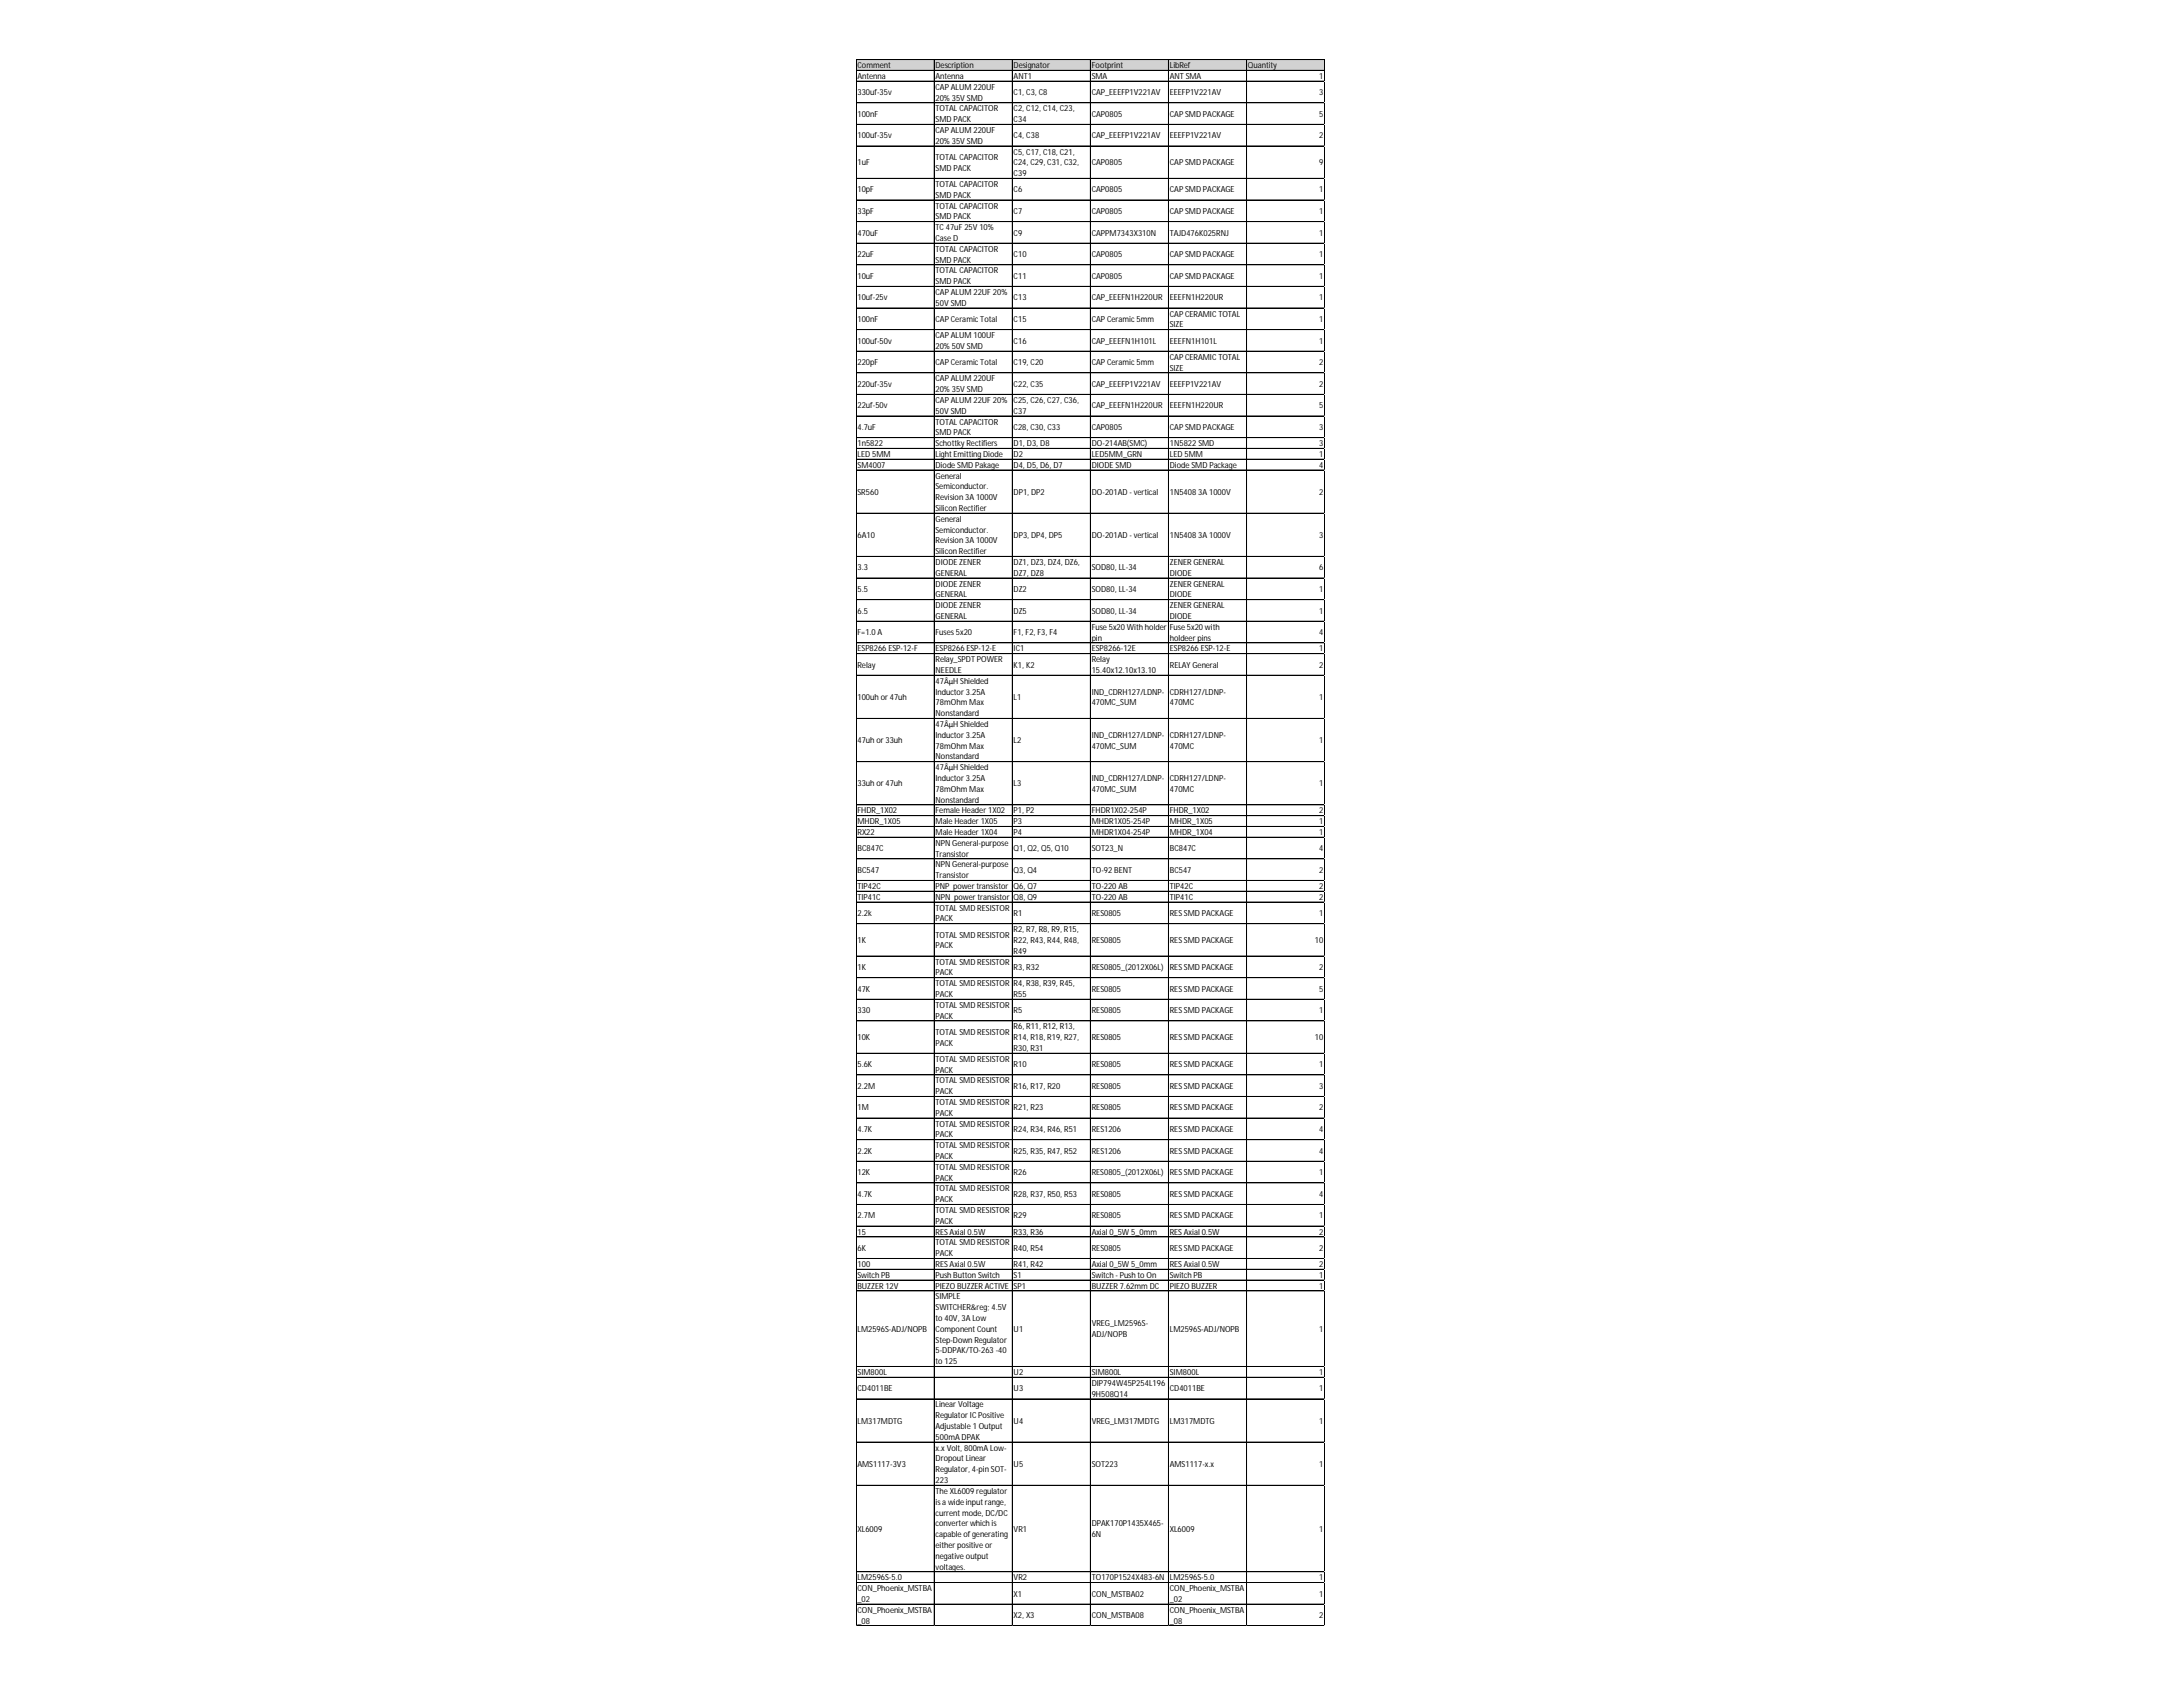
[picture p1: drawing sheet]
<svg xmlns="http://www.w3.org/2000/svg" width="279mm" height="216mm" viewBox="0 0 279 216" stroke-linecap="round" stroke-linejoin="round" font-family="sans-serif">
<defs><g id="words">
<g font-size="1.1">
<text x="109.7" y="8.7">Comment</text>
<text x="109.7" y="10.1">Antenna</text>
<text x="119.7" y="8.7">Description</text>
<text x="119.7" y="10.1">Antenna</text>
<text x="119.7" y="11.5">CAP ALUM 220UF</text>
<text x="129.7" y="8.7">Designator</text>
<text x="129.7" y="10.1">ANT1</text>
<text x="139.7" y="8.7">Footprint</text>
<text x="139.7" y="10.1">SMA</text>
<text x="149.7" y="8.7">LibRef</text>
<text x="149.7" y="10.1">ANT SMA</text>
<text x="159.7" y="8.7">Quantity</text>
<text x="168.8" y="10.1">1</text>
<text x="109.7" y="12.2">330uf-35v</text>
<text x="109.7" y="14.9">100nF</text>
<text x="109.7" y="17.7">100uf-35v</text>
<text x="119.7" y="12.9">20% 35V SMD</text>
<text x="119.7" y="14.3">TOTAL CAPACITOR</text>
<text x="119.7" y="15.6">SMD PACK</text>
<text x="119.7" y="17">CAP ALUM 220UF</text>
<text x="129.7" y="12.2">C1, C3, C8</text>
<text x="129.7" y="14.3">C2, C12, C14, C23,</text>
<text x="129.7" y="15.6">C34</text>
<text x="129.7" y="17.7">C4, C38</text>
<text x="139.7" y="12.2">CAP_EEEFP1V221AV</text>
<text x="139.7" y="14.9">CAP0805</text>
<text x="139.7" y="17.7">CAP_EEEFP1V221AV</text>
<text x="149.7" y="12.2">EEEFP1V221AV</text>
<text x="149.7" y="14.9">CAP SMD PACKAGE</text>
<text x="149.7" y="17.7">EEEFP1V221AV</text>
<text x="168.8" y="12.2">3</text>
<text x="168.8" y="14.9">5</text>
<text x="168.8" y="17.7">2</text>
<text x="109.7" y="21.2">1uF</text>
<text x="119.7" y="18.4">20% 35V SMD</text>
<text x="119.7" y="20.5">TOTAL CAPACITOR</text>
<text x="119.7" y="21.9">SMD PACK</text>
<text x="119.7" y="23.9">TOTAL CAPACITOR</text>
<text x="129.7" y="19.8">C5, C17, C18, C21,</text>
<text x="129.7" y="21.2">C24, C29, C31, C32,</text>
<text x="129.7" y="22.5">C39</text>
<text x="139.7" y="21.2">CAP0805</text>
<text x="149.7" y="21.2">CAP SMD PACKAGE</text>
<text x="168.8" y="21.2">9</text>
<text x="109.7" y="24.6">10pF</text>
<text x="109.7" y="27.4">33pF</text>
<text x="119.7" y="25.3">SMD PACK</text>
<text x="119.7" y="26.7">TOTAL CAPACITOR</text>
<text x="119.7" y="28.1">SMD PACK</text>
<text x="119.7" y="29.5">TC 47uF 25V 10%</text>
<text x="129.7" y="24.6">C6</text>
<text x="129.7" y="27.4">C7</text>
<text x="139.7" y="24.6">CAP0805</text>
<text x="139.7" y="27.4">CAP0805</text>
<text x="149.7" y="24.6">CAP SMD PACKAGE</text>
<text x="149.7" y="27.4">CAP SMD PACKAGE</text>
<text x="168.8" y="24.6">1</text>
<text x="168.8" y="27.4">1</text>
<text x="109.7" y="30.1">470uF</text>
<text x="109.7" y="32.9">22uF</text>
<text x="109.7" y="35.7">10uF</text>
<text x="119.7" y="30.8">Case D</text>
<text x="119.7" y="32.2">TOTAL CAPACITOR</text>
<text x="119.7" y="33.6">SMD PACK</text>
<text x="119.7" y="35">TOTAL CAPACITOR</text>
<text x="129.7" y="30.1">C9</text>
<text x="129.7" y="32.9">C10</text>
<text x="129.7" y="35.7">C11</text>
<text x="139.7" y="30.1">CAPPM7343X310N</text>
<text x="139.7" y="32.9">CAP0805</text>
<text x="139.7" y="35.7">CAP0805</text>
<text x="149.7" y="30.1">TAJD476K025RNJ</text>
<text x="149.7" y="32.9">CAP SMD PACKAGE</text>
<text x="149.7" y="35.7">CAP SMD PACKAGE</text>
<text x="168.8" y="30.1">1</text>
<text x="168.8" y="32.9">1</text>
<text x="168.8" y="35.7">1</text>
<text x="109.7" y="38.4">10uf-25v</text>
<text x="109.7" y="41.2">100nF</text>
<text x="119.7" y="36.4">SMD PACK</text>
<text x="119.7" y="37.8">CAP ALUM 22UF 20%</text>
<text x="119.7" y="39.1">50V SMD</text>
<text x="119.7" y="41.2">CAP Ceramic Total</text>
<text x="129.7" y="38.4">C13</text>
<text x="129.7" y="41.2">C15</text>
<text x="139.7" y="38.4">CAP_EEEFN1H220UR</text>
<text x="139.7" y="41.2">CAP Ceramic 5mm</text>
<text x="149.7" y="38.4">EEEFN1H220UR</text>
<text x="149.7" y="40.5">CAP CERAMIC TOTAL</text>
<text x="149.7" y="41.9">SIZE</text>
<text x="168.8" y="38.4">1</text>
<text x="168.8" y="41.2">1</text>
<text x="109.7" y="44">100uf-50v</text>
<text x="109.7" y="46.7">220pF</text>
<text x="119.7" y="43.3">CAP ALUM 100UF</text>
<text x="119.7" y="44.7">20% 50V SMD</text>
<text x="119.7" y="46.7">CAP Ceramic Total</text>
<text x="129.7" y="44">C16</text>
<text x="129.7" y="46.7">C19, C20</text>
<text x="139.7" y="44">CAP_EEEFN1H101L</text>
<text x="139.7" y="46.7">CAP Ceramic 5mm</text>
<text x="149.7" y="44">EEEFN1H101L</text>
<text x="149.7" y="46">CAP CERAMIC TOTAL</text>
<text x="149.7" y="47.4">SIZE</text>
<text x="168.8" y="44">1</text>
<text x="168.8" y="46.7">2</text>
<text x="109.7" y="49.5">220uf-35v</text>
<text x="109.7" y="52.3">22uf-50v</text>
<text x="119.7" y="48.8">CAP ALUM 220UF</text>
<text x="119.7" y="50.2">20% 35V SMD</text>
<text x="119.7" y="51.6">CAP ALUM 22UF 20%</text>
<text x="119.7" y="53">50V SMD</text>
<text x="129.7" y="49.5">C22, C35</text>
<text x="129.7" y="51.6">C25, C26, C27, C36,</text>
<text x="129.7" y="53">C37</text>
<text x="139.7" y="49.5">CAP_EEEFP1V221AV</text>
<text x="139.7" y="52.3">CAP_EEEFN1H220UR</text>
<text x="149.7" y="49.5">EEEFP1V221AV</text>
<text x="149.7" y="52.3">EEEFN1H220UR</text>
<text x="168.8" y="49.5">2</text>
<text x="168.8" y="52.3">5</text>
<text x="109.7" y="55">4.7uF</text>
<text x="109.7" y="57.1">1n5822</text>
<text x="109.7" y="58.5">LED 5MM</text>
<text x="109.7" y="59.9">SM4007</text>
<text x="119.7" y="54.3">TOTAL CAPACITOR</text>
<text x="119.7" y="55.7">SMD PACK</text>
<text x="119.7" y="57.1">Schottky Rectifiers</text>
<text x="119.7" y="58.5">Light Emitting Diode</text>
<text x="119.7" y="59.9">Diode SMD Pakage</text>
<text x="129.7" y="55">C28, C30, C33</text>
<text x="129.7" y="57.1">D1, D3, D8</text>
<text x="129.7" y="58.5">D2</text>
<text x="129.7" y="59.9">D4, D5, D6, D7</text>
<text x="139.7" y="55">CAP0805</text>
<text x="139.7" y="57.1">DO-214AB(SMC)</text>
<text x="139.7" y="58.5">LED5MM_GRN</text>
<text x="139.7" y="59.9">DIODE SMD</text>
<text x="149.7" y="55">CAP SMD PACKAGE</text>
<text x="149.7" y="57.1">1N5822 SMD</text>
<text x="149.7" y="58.5">LED 5MM</text>
<text x="149.7" y="59.9">Diode SMD Package</text>
<text x="168.8" y="55">3</text>
<text x="168.8" y="57.1">3</text>
<text x="168.8" y="58.5">1</text>
<text x="168.8" y="59.9">4</text>
<text x="109.7" y="63.3">SR560</text>
<text x="119.7" y="61.3">General</text>
<text x="119.7" y="62.6">Semiconductor.</text>
<text x="119.7" y="64">Revision 3A 1000V</text>
<text x="119.7" y="65.4">Silicon Rectifier</text>
<text x="129.7" y="63.3">DP1, DP2</text>
<text x="139.7" y="63.3">DO-201AD - vertical</text>
<text x="149.7" y="63.3">1N5408 3A 1000V</text>
<text x="168.8" y="63.3">2</text>
<text x="109.7" y="68.9">6A10</text>
<text x="119.7" y="66.8">General</text>
<text x="119.7" y="68.2">Semiconductor.</text>
<text x="119.7" y="69.5">Revision 3A 1000V</text>
<text x="119.7" y="70.9">Silicon Rectifier</text>
<text x="129.7" y="68.9">DP3, DP4, DP5</text>
<text x="139.7" y="68.9">DO-201AD - vertical</text>
<text x="149.7" y="68.9">1N5408 3A 1000V</text>
<text x="168.8" y="68.9">3</text>
<text x="109.7" y="73">3.3</text>
<text x="109.7" y="75.8">5.5</text>
<text x="119.7" y="72.3">DIODE ZENER</text>
<text x="119.7" y="73.7">GENERAL</text>
<text x="119.7" y="75.1">DIODE ZENER</text>
<text x="119.7" y="76.5">GENERAL</text>
<text x="119.7" y="77.8">DIODE ZENER</text>
<text x="129.7" y="72.3">DZ1, DZ3, DZ4, DZ6,</text>
<text x="129.7" y="73.7">DZ7, DZ8</text>
<text x="129.7" y="75.8">DZ2</text>
<text x="139.7" y="73">SOD80, LL-34</text>
<text x="139.7" y="75.8">SOD80, LL-34</text>
<text x="149.7" y="72.3">ZENER GENERAL</text>
<text x="149.7" y="73.7">DIODE</text>
<text x="149.7" y="75.1">ZENER GENERAL</text>
<text x="149.7" y="76.5">DIODE</text>
<text x="149.7" y="77.8">ZENER GENERAL</text>
<text x="168.8" y="73">6</text>
<text x="168.8" y="75.8">1</text>
<text x="109.7" y="78.5">6.5</text>
<text x="109.7" y="81.3">F=1.0 A</text>
<text x="109.7" y="83.4">ESP8266 ESP-12-F</text>
<text x="119.7" y="79.2">GENERAL</text>
<text x="119.7" y="81.3">Fuses5x20</text>
<text x="119.7" y="83.4">ESP8266 ESP-12-E</text>
<text x="129.7" y="78.5">DZ5</text>
<text x="129.7" y="81.3">F1, F2, F3, F4</text>
<text x="129.7" y="83.4">IC1</text>
<text x="139.7" y="78.5">SOD80, LL-34</text>
<text x="139.7" y="80.6">Fuse 5x20 With holder</text>
<text x="139.7" y="82">pin</text>
<text x="139.7" y="83.4">ESP8266-12E</text>
<text x="149.7" y="79.2">DIODE</text>
<text x="149.7" y="80.6">Fuse 5x20 with</text>
<text x="149.7" y="82">holdeer pins</text>
<text x="149.7" y="83.4">ESP8266 ESP-12-E</text>
<text x="168.8" y="78.5">1</text>
<text x="168.8" y="81.3">4</text>
<text x="168.8" y="83.4">1</text>
<text x="109.7" y="85.4">Relay</text>
<text x="109.7" y="89.6">100uh or 47uh</text>
<text x="119.7" y="84.7">Relay_SPDT POWER</text>
<text x="119.7" y="86.1">NEEDLE</text>
<text x="119.7" y="87.5">47ÂµH Shielded</text>
<text x="119.7" y="88.9">Inductor 3.25A</text>
<text x="129.7" y="85.4">K1, K2</text>
<text x="129.7" y="89.6">L1</text>
<text x="139.7" y="84.7">Relay</text>
<text x="139.7" y="86.1">15.40x12.10x13.10</text>
<text x="139.7" y="88.9">IND_CDRH127/LDNP-</text>
<text x="149.7" y="85.4">RELAY General</text>
<text x="149.7" y="88.9">CDRH127/LDNP-</text>
<text x="168.8" y="85.4">2</text>
<text x="168.8" y="89.6">1</text>
<text x="109.7" y="95.1">47uh or 33uh</text>
<text x="119.7" y="90.3">78mOhm Max</text>
<text x="119.7" y="91.7">Nonstandard</text>
<text x="119.7" y="93">47ÂµH Shielded</text>
<text x="119.7" y="94.4">Inductor 3.25A</text>
<text x="119.7" y="95.8">78mOhm Max</text>
<text x="129.7" y="95.1">L2</text>
<text x="139.7" y="90.3">470MC_SUM</text>
<text x="139.7" y="94.4">IND_CDRH127/LDNP-</text>
<text x="139.7" y="95.8">470MC_SUM</text>
<text x="149.7" y="90.3">470MC</text>
<text x="149.7" y="94.4">CDRH127/LDNP-</text>
<text x="149.7" y="95.8">470MC</text>
<text x="168.8" y="95.1">1</text>
<text x="109.7" y="100.6">33uh or 47uh</text>
<text x="119.7" y="97.2">Nonstandard</text>
<text x="119.7" y="98.6">47ÂµH Shielded</text>
<text x="119.7" y="100">Inductor 3.25A</text>
<text x="119.7" y="101.3">78mOhm Max</text>
<text x="129.7" y="100.6">L3</text>
<text x="139.7" y="100">IND_CDRH127/LDNP-</text>
<text x="139.7" y="101.3">470MC_SUM</text>
<text x="149.7" y="100">CDRH127/LDNP-</text>
<text x="149.7" y="101.3">470MC</text>
<text x="168.8" y="100.6">1</text>
<text x="109.7" y="104.1">FHDR_1X02</text>
<text x="109.7" y="105.5">MHDR_1X05</text>
<text x="109.7" y="106.9">RX22</text>
<text x="119.7" y="102.7">Nonstandard</text>
<text x="119.7" y="104.1">Female Header 1X02</text>
<text x="119.7" y="105.5">Male Header 1X05</text>
<text x="119.7" y="106.9">Male Header 1X04</text>
<text x="129.7" y="104.1">P1, P2</text>
<text x="129.7" y="105.5">P3</text>
<text x="129.7" y="106.9">P4</text>
<text x="139.7" y="104.1">FHDR1X02-254P</text>
<text x="139.7" y="105.5">MHDR1X05-254P</text>
<text x="139.7" y="106.9">MHDR1X04-254P</text>
<text x="149.7" y="104.1">FHDR_1X02</text>
<text x="149.7" y="105.5">MHDR_1X05</text>
<text x="149.7" y="106.9">MHDR_1X04</text>
<text x="168.8" y="104.1">2</text>
<text x="168.8" y="105.5">1</text>
<text x="168.8" y="106.9">1</text>
<text x="109.7" y="108.9">BC847C</text>
<text x="109.7" y="111.7">BC547</text>
<text x="109.7" y="113.8">TIP42C</text>
<text x="119.7" y="108.2">NPN General-purpose</text>
<text x="119.7" y="109.6">Transistor</text>
<text x="119.7" y="111">NPN General-purpose</text>
<text x="119.7" y="112.4">Transistor</text>
<text x="119.7" y="113.8">PNP power transistor</text>
<text x="129.7" y="108.9">Q1, Q2, Q5, Q10</text>
<text x="129.7" y="111.7">Q3, Q4</text>
<text x="129.7" y="113.8">Q6, Q7</text>
<text x="139.7" y="108.9">SOT23_N</text>
<text x="139.7" y="111.7">TO-92 BENT</text>
<text x="139.7" y="113.8">TO-220 AB</text>
<text x="149.7" y="108.9">BC847C</text>
<text x="149.7" y="111.7">BC547</text>
<text x="149.7" y="113.8">TIP42C</text>
<text x="168.8" y="108.9">4</text>
<text x="168.8" y="111.7">2</text>
<text x="168.8" y="113.8">2</text>
<text x="109.7" y="115.2">TIP41C</text>
<text x="109.7" y="117.2">2.2k</text>
<text x="119.7" y="115.2">NPN power transistor</text>
<text x="119.7" y="116.5">TOTAL SMD RESISTOR</text>
<text x="119.7" y="117.9">PACK</text>
<text x="119.7" y="120">TOTAL SMD RESISTOR</text>
<text x="129.7" y="115.2">Q8, Q9</text>
<text x="129.7" y="117.2">R1</text>
<text x="129.7" y="119.3">R2, R7, R8, R9, R15,</text>
<text x="139.7" y="115.2">TO-220 AB</text>
<text x="139.7" y="117.2">RES0805</text>
<text x="149.7" y="115.2">TIP41C</text>
<text x="149.7" y="117.2">RES SMD PACKAGE</text>
<text x="168.8" y="115.2">2</text>
<text x="168.8" y="117.2">1</text>
<text x="109.7" y="120.7">1K</text>
<text x="109.7" y="124.1">1K</text>
<text x="119.7" y="121.4">PACK</text>
<text x="119.7" y="123.5">TOTAL SMD RESISTOR</text>
<text x="119.7" y="124.8">PACK</text>
<text x="129.7" y="120.7">R22, R43, R44, R48,</text>
<text x="129.7" y="122.1">R49</text>
<text x="129.7" y="124.1">R3, R32</text>
<text x="139.7" y="120.7">RES0805</text>
<text x="139.7" y="124.1">RES0805_(2012X06L)</text>
<text x="149.7" y="120.7">RES SMD PACKAGE</text>
<text x="149.7" y="124.1">RES SMD PACKAGE</text>
<text x="168.3" y="120.7">10</text>
<text x="168.8" y="124.1">2</text>
<text x="109.7" y="126.9">47K</text>
<text x="109.7" y="129.7">330</text>
<text x="119.7" y="126.2">TOTAL SMD RESISTOR</text>
<text x="119.7" y="127.6">PACK</text>
<text x="119.7" y="129">TOTAL SMD RESISTOR</text>
<text x="119.7" y="130.4">PACK</text>
<text x="129.7" y="126.2">R4, R38, R39, R45,</text>
<text x="129.7" y="127.6">R55</text>
<text x="129.7" y="129.7">R5</text>
<text x="129.7" y="131.7">R6, R11, R12, R13,</text>
<text x="139.7" y="126.9">RES0805</text>
<text x="139.7" y="129.7">RES0805</text>
<text x="149.7" y="126.9">RES SMD PACKAGE</text>
<text x="149.7" y="129.7">RES SMD PACKAGE</text>
<text x="168.8" y="126.9">5</text>
<text x="168.8" y="129.7">1</text>
<text x="109.7" y="133.1">10K</text>
<text x="109.7" y="136.6">5.6K</text>
<text x="119.7" y="132.4">TOTAL SMD RESISTOR</text>
<text x="119.7" y="133.8">PACK</text>
<text x="119.7" y="135.9">TOTAL SMD RESISTOR</text>
<text x="119.7" y="137.3">PACK</text>
<text x="129.7" y="133.1">R14, R18, R19, R27,</text>
<text x="129.7" y="134.5">R30, R31</text>
<text x="129.7" y="136.6">R10</text>
<text x="139.7" y="133.1">RES0805</text>
<text x="139.7" y="136.6">RES0805</text>
<text x="149.7" y="133.1">RES SMD PACKAGE</text>
<text x="149.7" y="136.6">RES SMD PACKAGE</text>
<text x="168.3" y="133.1">10</text>
<text x="168.8" y="136.6">1</text>
<text x="109.7" y="139.4">2.2M</text>
<text x="109.7" y="142.1">1M</text>
<text x="119.7" y="138.7">TOTAL SMD RESISTOR</text>
<text x="119.7" y="140">PACK</text>
<text x="119.7" y="141.4">TOTAL SMD RESISTOR</text>
<text x="119.7" y="142.8">PACK</text>
<text x="129.7" y="139.4">R16, R17, R20</text>
<text x="129.7" y="142.1">R21, R23</text>
<text x="139.7" y="139.4">RES0805</text>
<text x="139.7" y="142.1">RES0805</text>
<text x="149.7" y="139.4">RES SMD PACKAGE</text>
<text x="149.7" y="142.1">RES SMD PACKAGE</text>
<text x="168.8" y="139.4">3</text>
<text x="168.8" y="142.1">2</text>
<text x="109.7" y="144.9">4.7K</text>
<text x="109.7" y="147.6">2.2K</text>
<text x="119.7" y="144.2">TOTAL SMD RESISTOR</text>
<text x="119.7" y="145.6">PACK</text>
<text x="119.7" y="147">TOTAL SMD RESISTOR</text>
<text x="119.7" y="148.3">PACK</text>
<text x="119.7" y="149.7">TOTAL SMD RESISTOR</text>
<text x="129.7" y="144.9">R24, R34, R46, R51</text>
<text x="129.7" y="147.6">R25, R35, R47, R52</text>
<text x="139.7" y="144.9">RES1206</text>
<text x="139.7" y="147.6">RES1206</text>
<text x="149.7" y="144.9">RES SMD PACKAGE</text>
<text x="149.7" y="147.6">RES SMD PACKAGE</text>
<text x="168.8" y="144.9">4</text>
<text x="168.8" y="147.6">4</text>
<text x="109.7" y="150.4">12K</text>
<text x="109.7" y="153.2">4.7K</text>
<text x="109.7" y="155.9">2.7M</text>
<text x="119.7" y="151.1">PACK</text>
<text x="119.7" y="152.5">TOTAL SMD RESISTOR</text>
<text x="119.7" y="153.9">PACK</text>
<text x="119.7" y="155.2">TOTAL SMD RESISTOR</text>
<text x="129.7" y="150.4">R26</text>
<text x="129.7" y="153.2">R28, R37, R50, R53</text>
<text x="129.7" y="155.9">R29</text>
<text x="139.7" y="150.4">RES0805_(2012X06L)</text>
<text x="139.7" y="153.2">RES0805</text>
<text x="139.7" y="155.9">RES0805</text>
<text x="149.7" y="150.4">RES SMD PACKAGE</text>
<text x="149.7" y="153.2">RES SMD PACKAGE</text>
<text x="149.7" y="155.9">RES SMD PACKAGE</text>
<text x="168.8" y="150.4">1</text>
<text x="168.8" y="153.2">4</text>
<text x="168.8" y="155.9">1</text>
<text x="109.7" y="158">15</text>
<text x="109.7" y="160.1">6K</text>
<text x="119.7" y="156.6">PACK</text>
<text x="119.7" y="158">RES Axial 0.5W</text>
<text x="119.7" y="159.4">TOTAL SMD RESISTOR</text>
<text x="119.7" y="160.8">PACK</text>
<text x="129.7" y="158">R33, R36</text>
<text x="129.7" y="160.1">R40, R54</text>
<text x="139.7" y="158">Axial 0_5W 5_0mm</text>
<text x="139.7" y="160.1">RES0805</text>
<text x="149.7" y="158">RES Axial 0.5W</text>
<text x="149.7" y="160.1">RES SMD PACKAGE</text>
<text x="168.8" y="158">2</text>
<text x="168.8" y="160.1">2</text>
<text x="109.7" y="162.2">100</text>
<text x="109.7" y="163.5">Switch PB</text>
<text x="109.7" y="164.9">BUZZER 12V</text>
<text x="119.7" y="162.2">RES Axial 0.5W</text>
<text x="119.7" y="163.5">Push Button Switch</text>
<text x="119.7" y="164.9">PIEZO BUZZER ACTIVE</text>
<text x="119.7" y="166.3">SIMPLE</text>
<text x="119.7" y="167.7">SWITCHER&amp;reg; 4.5V</text>
<text x="129.7" y="162.2">R41, R42</text>
<text x="129.7" y="163.5">S1</text>
<text x="129.7" y="164.9">SP1</text>
<text x="139.7" y="162.2">Axial 0_5W 5_0mm</text>
<text x="139.7" y="163.5">Switch - Push to On</text>
<text x="139.7" y="164.9">BUZZER 7.62mm DC</text>
<text x="149.7" y="162.2">RES Axial 0.5W</text>
<text x="149.7" y="163.5">Switch PB</text>
<text x="149.7" y="164.9">PIEZO BUZZER</text>
<text x="168.8" y="162.2">2</text>
<text x="168.8" y="163.5">1</text>
<text x="168.8" y="164.9">1</text>
<text x="109.7" y="170.5">LM2596S-ADJ/NOPB</text>
<text x="119.7" y="169.1">to 40V, 3A Low</text>
<text x="119.7" y="170.5">Component Count</text>
<text x="119.7" y="171.8">Step-Down Regulator</text>
<text x="119.7" y="173.2">5-DDPAK/TO-263 -40</text>
<text x="129.7" y="170.5">U1</text>
<text x="139.7" y="169.8">VREG_LM2596S-</text>
<text x="139.7" y="171.1">ADJ/NOPB</text>
<text x="149.7" y="170.5">LM2596S-ADJ/NOPB</text>
<text x="168.8" y="170.5">1</text>
<text x="109.7" y="176">SIM800L</text>
<text x="109.7" y="178.1">CD4011BE</text>
<text x="119.7" y="174.6">to 125</text>
<text x="129.7" y="176">U2</text>
<text x="129.7" y="178.1">U3</text>
<text x="139.7" y="176">SIM800L</text>
<text x="139.7" y="177.4">DIP794W45P254L196</text>
<text x="139.7" y="178.7">9H508Q14</text>
<text x="149.7" y="176">SIM800L</text>
<text x="149.7" y="178.1">CD4011BE</text>
<text x="168.8" y="176">1</text>
<text x="168.8" y="178.1">1</text>
<text x="109.7" y="182.2">LM317MDTG</text>
<text x="119.7" y="180.1">Linear Voltage</text>
<text x="119.7" y="181.5">Regulator IC Positive</text>
<text x="119.7" y="182.9">Adjustable 1 Output</text>
<text x="119.7" y="184.3">500mA DPAK</text>
<text x="119.7" y="185.7">x.x Volt, 800mA Low-</text>
<text x="129.7" y="182.2">U4</text>
<text x="139.7" y="182.2">VREG_LM317MDTG</text>
<text x="149.7" y="182.2">LM317MDTG</text>
<text x="168.8" y="182.2">1</text>
<text x="109.7" y="187.7">AMS1117-3V3</text>
<text x="119.7" y="187">Dropout Linear</text>
<text x="119.7" y="188.4">Regulator, 4-pin SOT-</text>
<text x="119.7" y="189.8">223</text>
<text x="119.7" y="191.2">The XL6009 regulator</text>
<text x="129.7" y="187.7">U5</text>
<text x="139.7" y="187.7">SOT223</text>
<text x="149.7" y="187.7">AMS1117-x.x</text>
<text x="168.8" y="187.7">1</text>
<text x="109.7" y="196">XL6009</text>
<text x="119.7" y="192.6">isa wide input range,</text>
<text x="119.7" y="194">current mode, DC/DC</text>
<text x="119.7" y="195.3">converter which is</text>
<text x="119.7" y="196.7">capable of generating</text>
<text x="129.7" y="196">VR1</text>
<text x="139.7" y="195.3">DPAK170P1435X465-</text>
<text x="139.7" y="196.7">6N</text>
<text x="149.7" y="196">XL6009</text>
<text x="168.8" y="196">1</text>
<text x="109.7" y="202.2">LM2596S-5.0</text>
<text x="109.7" y="203.6">CON_Phoenix_MSTBA</text>
<text x="119.7" y="198.1">either positive or</text>
<text x="119.7" y="199.5">negative output</text>
<text x="119.7" y="200.9">voltages.</text>
<text x="129.7" y="202.2">VR2</text>
<text x="139.7" y="202.2">TO170P1524X483-6N</text>
<text x="149.7" y="202.2">LM2596S-5.0</text>
<text x="149.7" y="203.6">CON_Phoenix_MSTBA</text>
<text x="168.8" y="202.2">1</text>
<text x="109.7" y="205">_02</text>
<text x="109.7" y="206.4">CON_Phoenix_MSTBA</text>
<text x="109.7" y="207.8">_08</text>
<text x="129.7" y="204.3">X1</text>
<text x="129.7" y="207.1">X2, X3</text>
<text x="139.7" y="204.3">CON_MSTBA02</text>
<text x="139.7" y="207.1">CON_MSTBA08</text>
<text x="149.7" y="205">_02</text>
<text x="149.7" y="206.4">CON_Phoenix_MSTBA</text>
<text x="149.7" y="207.8">_08</text>
<text x="168.8" y="204.3">1</text>
<text x="168.8" y="207.1">2</text>
</g>
</g></defs>
<path d="M109.6 7.6h60v1.4h-60z" fill="#d3d3d3"/>
<g fill="none" stroke="#000" stroke-width=".13">
<path d="M109.6 9h60M109.6 10.4h60M109.6 13.2h60M109.6 15.9h60M109.6 18.7h60M119.6 7.7v200.4M129.6 7.7v200.4M139.6 7.7v200.4M149.6 7.7v200.4M159.5 7.7v200.4M159.6 7.7v200.4M169.6 7.6h-60v200.5h60l-.1-200.4-59.9-.1"/>
<path d="M109.6 22.8h60M109.6 25.6h60M109.6 28.4h60M109.6 31.1h60M109.6 33.9h60M109.6 36.7h60M109.6 39.4h60M109.6 42.2h60M109.6 44.9h60M109.6 47.7h60M109.6 50.5h60M109.6 53.2h60"/>
<path d="M109.6 56h60M109.6 57.4h60M109.6 58.8h60M109.6 60.1h60M109.6 65.7h60M109.6 71.2h60M109.6 74h60M109.6 76.7h60M109.6 76.8h60M109.6 79.5h60M109.6 82.3h60M109.6 83.6h60"/>
<path d="M109.6 83.7h60M109.6 86.4h60M109.6 91.9h60M109.6 92h60M109.6 97.5h60M109.6 103h60M109.6 104.4h60M109.6 105.8h60M109.6 107.1h60M109.6 109.9h60M109.6 112.7h60M109.6 114.1h60"/>
<path d="M109.6 115.4h60M109.6 118.2h60M109.6 122.4h60M109.6 125.1h60M109.6 127.9h60M109.6 130.6h60M109.6 130.7h60M109.6 134.8h60M109.6 137.6h60M109.6 140.3h60M109.6 143.1h60M109.6 145.9h60"/>
<path d="M109.6 148.6h60M109.6 151.4h60M109.6 154.1h60M109.6 154.2h60M109.6 156.9h60M109.6 158.3h60M109.6 161.1h60M109.6 162.4h60M109.6 163.8h60M109.6 165.2h60M109.6 174.9h60M109.6 176.3h60"/>
<path d="M109.6 179h60M109.6 184.6h60M109.6 190.1h60M109.6 201.1h60M109.6 201.2h60M109.6 202.5h60M109.6 205.3h60M109.6 208.1h60"/>
</g>
<path d="M109.6 208.1h.1" fill="none" stroke="#d4d4d4" stroke-width=".13"/>
<path d="M119.6 208.1h.1" fill="none" stroke="#d4d4d4" stroke-width=".13"/>
<path d="M129.6 208.1h.1" fill="none" stroke="#d4d4d4" stroke-width=".13"/>
<path d="M139.6 208.1h.1" fill="none" stroke="#d4d4d4" stroke-width=".13"/>
<path d="M149.6 208.1h.1" fill="none" stroke="#d4d4d4" stroke-width=".13"/>
<path d="M159.5 208.1h.1" fill="none" stroke="#d4d4d4" stroke-width=".13"/>
<path d="M169.5 208.1h.1" fill="none" stroke="#d4d4d4" stroke-width=".13"/>
<path d="M169.6 10.4h.1" fill="none" stroke="#d4d4d4" stroke-width=".13"/>
<path d="M169.6 13.2h.1" fill="none" stroke="#d4d4d4" stroke-width=".13"/>
<path d="M169.6 15.9h.1" fill="none" stroke="#d4d4d4" stroke-width=".13"/>
<path d="M169.6 18.7h.1" fill="none" stroke="#d4d4d4" stroke-width=".13"/>
<path d="M169.6 22.8h.1" fill="none" stroke="#d4d4d4" stroke-width=".13"/>
<path d="M169.6 25.6h.1" fill="none" stroke="#d4d4d4" stroke-width=".13"/>
<path d="M169.6 28.4h.1" fill="none" stroke="#d4d4d4" stroke-width=".13"/>
<path d="M169.6 31.1h.1" fill="none" stroke="#d4d4d4" stroke-width=".13"/>
<path d="M169.6 33.9h.1" fill="none" stroke="#d4d4d4" stroke-width=".13"/>
<path d="M169.6 36.7h.1" fill="none" stroke="#d4d4d4" stroke-width=".13"/>
<path d="M169.6 39.4h.1" fill="none" stroke="#d4d4d4" stroke-width=".13"/>
<path d="M169.6 42.2h.1" fill="none" stroke="#d4d4d4" stroke-width=".13"/>
<path d="M169.6 44.9h.1" fill="none" stroke="#d4d4d4" stroke-width=".13"/>
<path d="M169.6 47.7h.1" fill="none" stroke="#d4d4d4" stroke-width=".13"/>
<path d="M169.6 50.5h.1" fill="none" stroke="#d4d4d4" stroke-width=".13"/>
<path d="M169.6 53.2h.1" fill="none" stroke="#d4d4d4" stroke-width=".13"/>
<path d="M169.6 56h.1" fill="none" stroke="#d4d4d4" stroke-width=".13"/>
<path d="M169.6 57.4h.1" fill="none" stroke="#d4d4d4" stroke-width=".13"/>
<path d="M169.6 58.8h.1" fill="none" stroke="#d4d4d4" stroke-width=".13"/>
<path d="M169.6 60.1h.1" fill="none" stroke="#d4d4d4" stroke-width=".13"/>
<path d="M169.6 65.7h.1" fill="none" stroke="#d4d4d4" stroke-width=".13"/>
<path d="M169.6 71.2h.1" fill="none" stroke="#d4d4d4" stroke-width=".13"/>
<path d="M169.6 74h.1" fill="none" stroke="#d4d4d4" stroke-width=".13"/>
<path d="M169.6 76.7h.1" fill="none" stroke="#d4d4d4" stroke-width=".13"/>
<path d="M169.6 79.5h.1" fill="none" stroke="#d4d4d4" stroke-width=".13"/>
<path d="M169.6 82.3h.1" fill="none" stroke="#d4d4d4" stroke-width=".13"/>
<path d="M169.6 83.6h.1" fill="none" stroke="#d4d4d4" stroke-width=".13"/>
<path d="M169.6 86.4h.1" fill="none" stroke="#d4d4d4" stroke-width=".13"/>
<path d="M169.6 91.9h.1" fill="none" stroke="#d4d4d4" stroke-width=".13"/>
<path d="M169.6 97.5h.1" fill="none" stroke="#d4d4d4" stroke-width=".13"/>
<path d="M169.6 103h.1" fill="none" stroke="#d4d4d4" stroke-width=".13"/>
<path d="M169.6 104.4h.1" fill="none" stroke="#d4d4d4" stroke-width=".13"/>
<path d="M169.6 105.8h.1" fill="none" stroke="#d4d4d4" stroke-width=".13"/>
<path d="M169.6 107.1h.1" fill="none" stroke="#d4d4d4" stroke-width=".13"/>
<path d="M169.6 109.9h.1" fill="none" stroke="#d4d4d4" stroke-width=".13"/>
<path d="M169.6 112.7h.1" fill="none" stroke="#d4d4d4" stroke-width=".13"/>
<path d="M169.6 114.1h.1" fill="none" stroke="#d4d4d4" stroke-width=".13"/>
<path d="M169.6 115.4h.1" fill="none" stroke="#d4d4d4" stroke-width=".13"/>
<path d="M169.6 118.2h.1" fill="none" stroke="#d4d4d4" stroke-width=".13"/>
<path d="M169.6 122.4h.1" fill="none" stroke="#d4d4d4" stroke-width=".13"/>
<path d="M169.6 125.1h.1" fill="none" stroke="#d4d4d4" stroke-width=".13"/>
<path d="M169.6 127.9h.1" fill="none" stroke="#d4d4d4" stroke-width=".13"/>
<path d="M169.6 130.6h.1" fill="none" stroke="#d4d4d4" stroke-width=".13"/>
<path d="M169.6 134.8h.1" fill="none" stroke="#d4d4d4" stroke-width=".13"/>
<path d="M169.6 137.6h.1" fill="none" stroke="#d4d4d4" stroke-width=".13"/>
<path d="M169.6 140.3h.1" fill="none" stroke="#d4d4d4" stroke-width=".13"/>
<path d="M169.6 143.1h.1" fill="none" stroke="#d4d4d4" stroke-width=".13"/>
<path d="M169.6 145.9h.1" fill="none" stroke="#d4d4d4" stroke-width=".13"/>
<path d="M169.6 148.6h.1" fill="none" stroke="#d4d4d4" stroke-width=".13"/>
<path d="M169.6 151.4h.1" fill="none" stroke="#d4d4d4" stroke-width=".13"/>
<path d="M169.6 154.1h.1" fill="none" stroke="#d4d4d4" stroke-width=".13"/>
<path d="M169.6 156.9h.1" fill="none" stroke="#d4d4d4" stroke-width=".13"/>
<path d="M169.6 158.3h.1" fill="none" stroke="#d4d4d4" stroke-width=".13"/>
<path d="M169.6 161.1h.1" fill="none" stroke="#d4d4d4" stroke-width=".13"/>
<path d="M169.6 162.4h.1" fill="none" stroke="#d4d4d4" stroke-width=".13"/>
<path d="M169.6 163.8h.1" fill="none" stroke="#d4d4d4" stroke-width=".13"/>
<path d="M169.6 165.2h.1" fill="none" stroke="#d4d4d4" stroke-width=".13"/>
<path d="M169.6 174.9h.1" fill="none" stroke="#d4d4d4" stroke-width=".13"/>
<path d="M169.6 176.3h.1" fill="none" stroke="#d4d4d4" stroke-width=".13"/>
<path d="M169.6 179h.1" fill="none" stroke="#d4d4d4" stroke-width=".13"/>
<path d="M169.6 184.6h.1" fill="none" stroke="#d4d4d4" stroke-width=".13"/>
<path d="M169.6 190.1h.1" fill="none" stroke="#d4d4d4" stroke-width=".13"/>
<path d="M169.6 201.1h.1" fill="none" stroke="#d4d4d4" stroke-width=".13"/>
<path d="M169.6 202.5h.1" fill="none" stroke="#d4d4d4" stroke-width=".13"/>
<path d="M169.6 205.3h.1" fill="none" stroke="#d4d4d4" stroke-width=".13"/>
<path d="M169.6 208.1h.1" fill="none" stroke="#d4d4d4" stroke-width=".13"/>
<use href="#words"/>
</svg>
